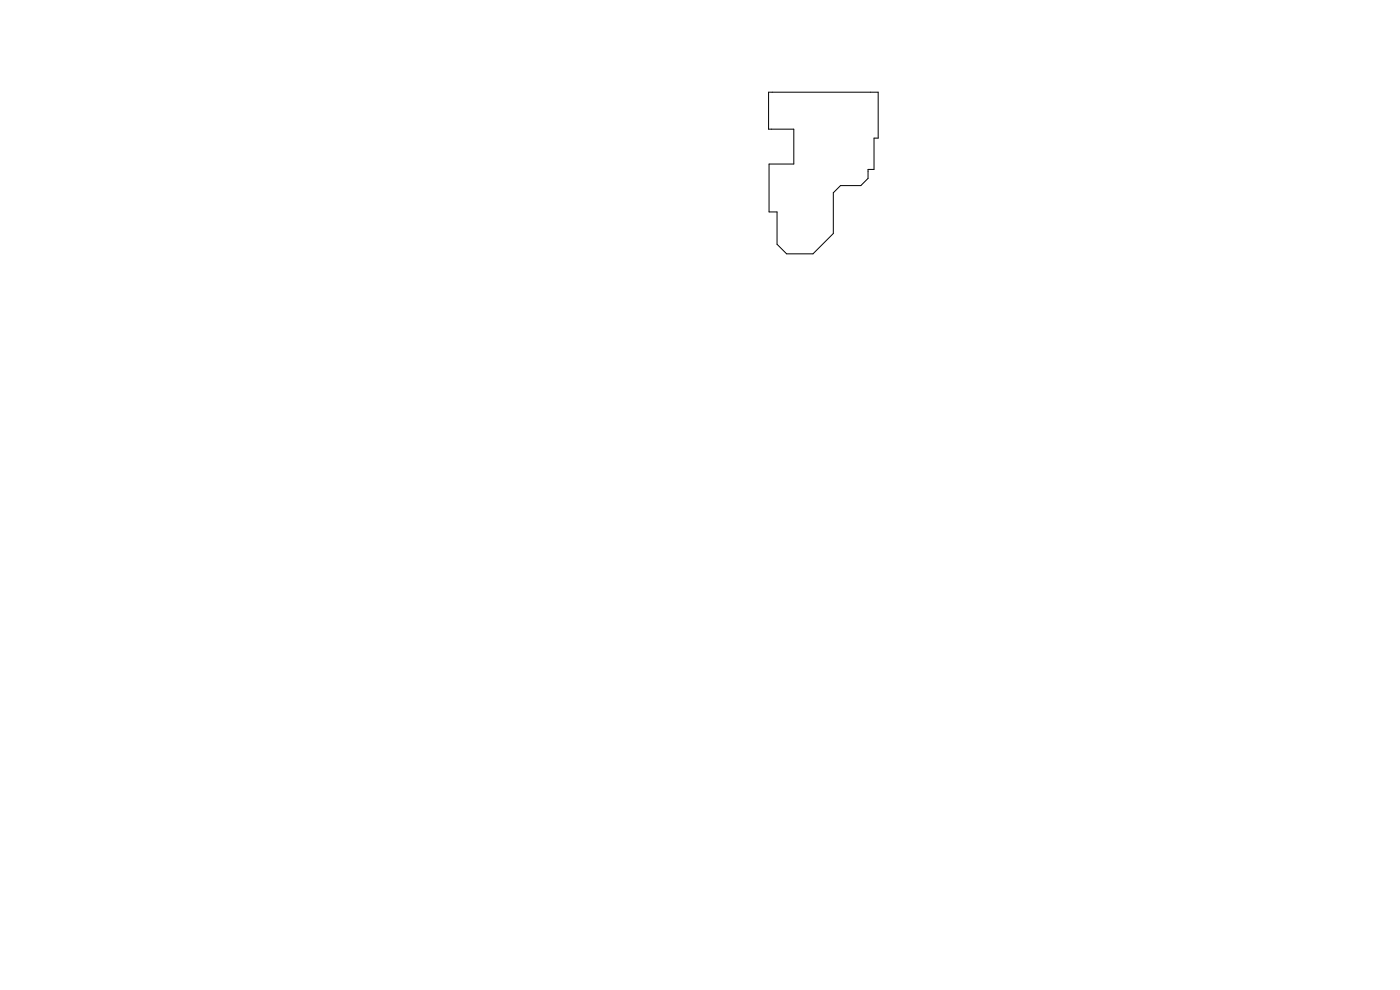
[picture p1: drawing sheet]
<svg xmlns="http://www.w3.org/2000/svg" width="297mm" height="210mm" viewBox="0 0 297 210" stroke-linecap="round" stroke-linejoin="round" font-family="sans-serif">
<path d="M163 19.6h23.3v9.7h-.9v6.6h-1.3v1.9l-1.5 1.6h-4.3l-1.5 1.5v8.6l-4.3 4.3h-5.6l-2.1-2v-6.8h-1.6v-10.2h5.2v-7.4h-5.4z" fill="none" stroke="#000" stroke-width=".21"/>
</svg>
